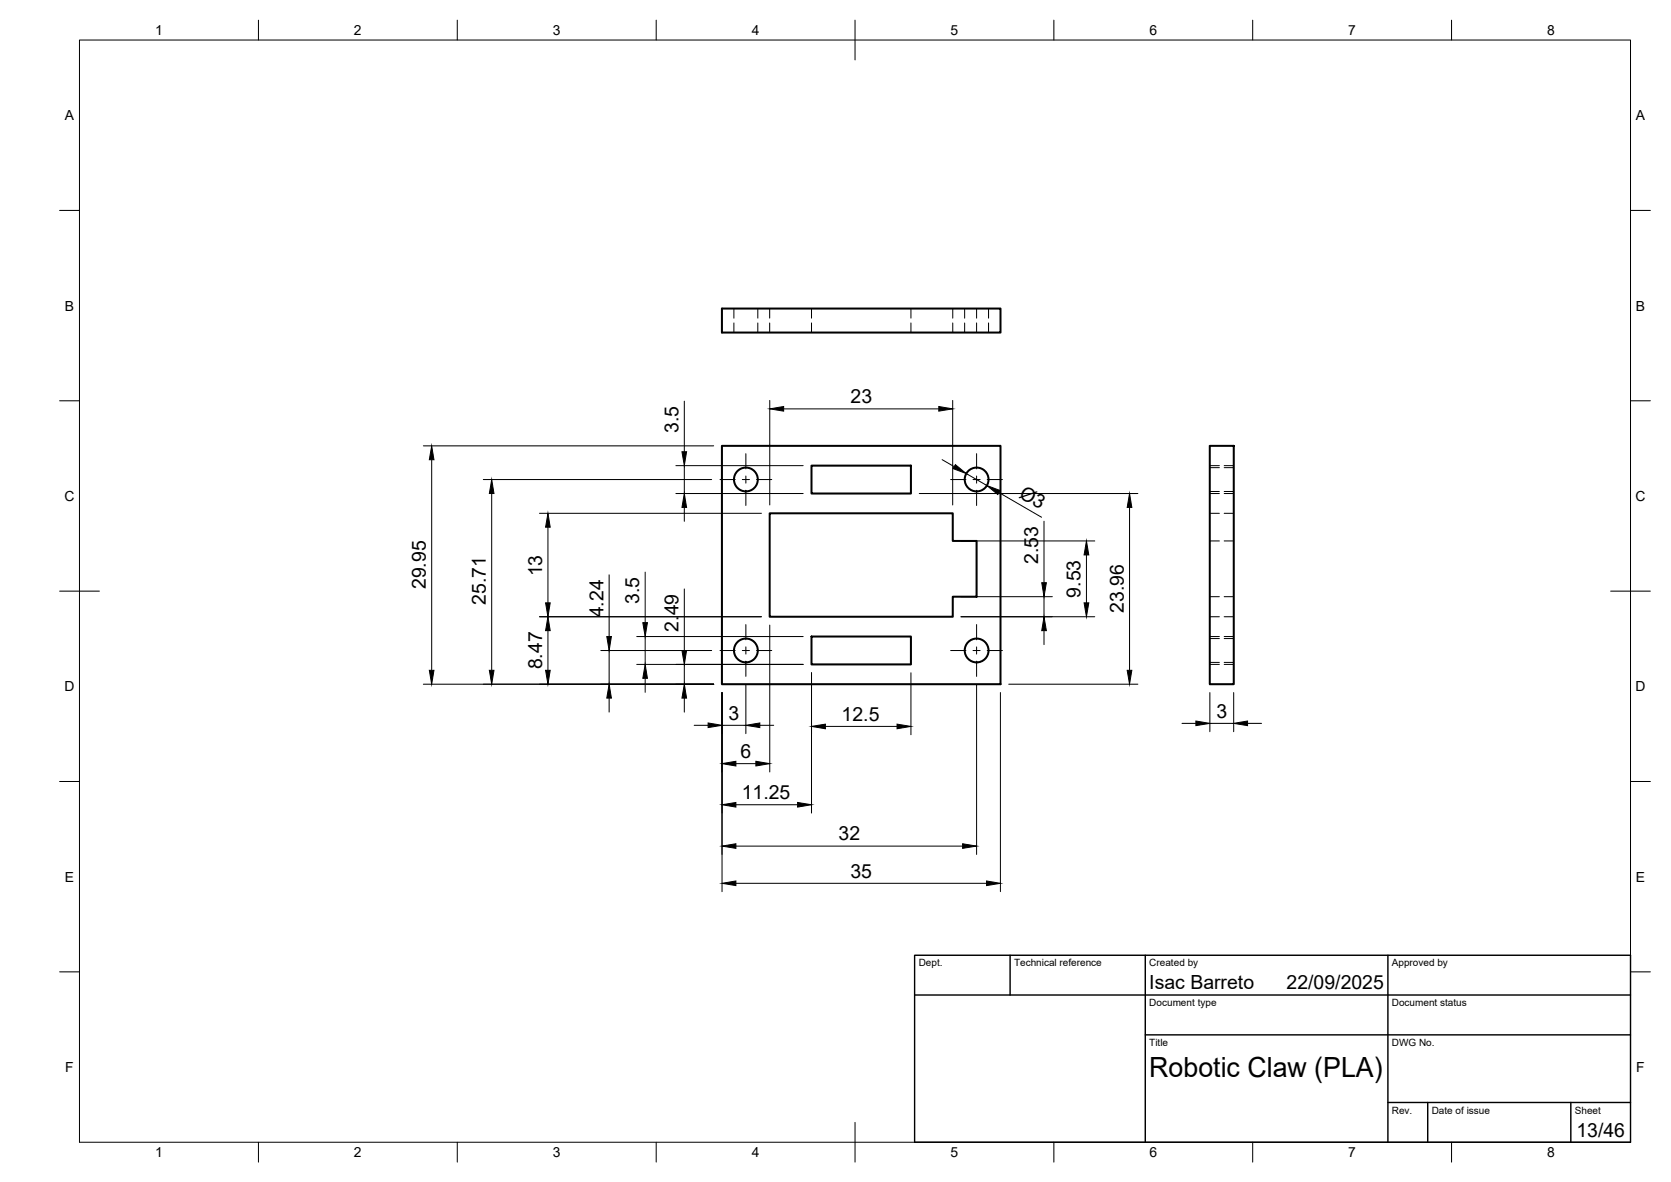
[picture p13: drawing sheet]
<svg xmlns="http://www.w3.org/2000/svg" width="420mm" height="297mm" viewBox="0 0 420 297" stroke-linecap="round" stroke-linejoin="round" font-family="sans-serif">
<defs><g id="words">
<text font-size="7" x="289" y="270.6">Robotic Claw (PLA)</text>
<g font-size="4.9">
<text x="213.9" y="101.3">23</text>
<text x="170.6" y="108.8" transform="rotate(-90 170.6 108.8)">3.5</text>
<text x="256" y="124.8" transform="rotate(30 256 124.8)">Ø3</text>
<text x="261" y="141.7" transform="rotate(-90 261 141.7)">2.53</text>
<text x="107.1" y="148.1" transform="rotate(-90 107.1 148.1)">29.95</text>
<text x="136.3" y="144.9" transform="rotate(-90 136.3 144.9)">13</text>
<text x="122.2" y="152" transform="rotate(-90 122.2 152)">25.71</text>
<text x="151.8" y="155.1" transform="rotate(-90 151.8 155.1)">4.24</text>
<text x="160.7" y="151.8" transform="rotate(-90 160.7 151.8)">3.5</text>
<text x="271.7" y="150.2" transform="rotate(-90 271.7 150.2)">9.53</text>
<text x="282.6" y="154.1" transform="rotate(-90 282.6 154.1)">23.96</text>
<text x="170.6" y="158.7" transform="rotate(-90 170.6 158.7)">2.49</text>
<text x="136.3" y="168.2" transform="rotate(-90 136.3 168.2)">8.47</text>
<text x="183.2" y="180.8">3</text>
<text x="211.6" y="181.1">12.5</text>
<text x="305.9" y="180.3">3</text>
<text x="186.2" y="190.4">6</text>
<text x="186.5" y="200.8">11.25</text>
<text x="210.9" y="211.2">32</text>
<text x="213.8" y="220.5">35</text>
<text x="289" y="248.5">Isac Barreto</text>
<text x="323.5" y="248.5">22/09/2025</text>
<text x="396.4" y="285.7">13/46</text>
</g>
<g font-size="3.5">
<text x="39" y="8.8">1</text>
<text x="89" y="8.8">2</text>
<text x="139" y="8.8">3</text>
<text x="189" y="8.8">4</text>
<text x="239" y="8.8">5</text>
<text x="289" y="8.8">6</text>
<text x="339" y="8.8">7</text>
<text x="389" y="8.8">8</text>
<text x="16.3" y="30.2">A</text>
<text x="411.3" y="30.2">A</text>
<text x="16.3" y="78">B</text>
<text x="411.3" y="78">B</text>
<text x="16.2" y="125.9">C</text>
<text x="411.2" y="125.9">C</text>
<text x="16.2" y="173.7">D</text>
<text x="411.2" y="173.7">D</text>
<text x="16.3" y="221.6">E</text>
<text x="411.3" y="221.6">E</text>
<text x="16.4" y="269.4">F</text>
<text x="411.4" y="269.4">F</text>
<text x="39" y="290.8">1</text>
<text x="89" y="290.8">2</text>
<text x="139" y="290.8">3</text>
<text x="189" y="290.8">4</text>
<text x="239" y="290.8">5</text>
<text x="289" y="290.8">6</text>
<text x="339" y="290.8">7</text>
<text x="389" y="290.8">8</text>
</g>
<g font-size="2.5">
<text x="231" y="242.9">Dept.</text>
<text x="255" y="242.9">Technical reference</text>
<text x="289" y="242.9">Created by</text>
<text x="350" y="242.9">Approved by</text>
<text x="289" y="252.8">Document type</text>
<text x="350" y="252.8">Document status</text>
<text x="289" y="262.9">Title</text>
<text x="350" y="262.9">DWG No.</text>
<text x="350" y="279.9">Rev.</text>
<text x="360" y="279.9">Date of issue</text>
<text x="396" y="279.9">Sheet</text>
</g>
</g></defs>
<!-- layer: Visible -->
<g fill="none" stroke="#000" stroke-width=".51">
<path d="M181.5 77.5h70.1v6.1h-70.1zM181.5 112h70.1v59.9h-70.1zM204 117h25v7h-25zM304.2 112h6v59.9h-6zM193.5 129h46.1v6.9h6v14.1h-6v5h-46.1zM204 160h25v7h-25z"/>
<circle cx="187.5" cy="120.5" r="3"/>
<circle cx="245.6" cy="120.5" r="3"/>
<circle cx="187.5" cy="163.5" r="3"/>
<circle cx="245.6" cy="163.5" r="3"/>
</g>
<!-- layer: Hidden -->
<g fill="none" stroke="#000" stroke-width=".25">
<path d="M184.5 77.5v2.5M190.5 77.5v2.5M193.5 77.5v2.5M204 77.5v2.5M229 77.5v2.5M239.6 77.5v2.5M242.5 77.5v2.5M245.6 77.5v2.5M248.6 77.5v2.5M184.5 81.2v2.4M190.5 81.2v2.4M193.5 81.2v2.4"/>
<path d="M204 81.2v2.4M229 81.2v2.4M239.6 81.2v2.4M242.5 81.2v2.4M245.6 81.2v2.4M248.6 81.2v2.4M304.2 117h2.4M304.2 117.5h2.4M307.8 117h2.4M307.8 117.5h2.4M304.2 135.9h2.4M304.2 129h2.4"/>
<path d="M304.2 124h2.4M304.2 123.5h2.4M307.8 135.9h2.4M307.8 129h2.4M307.8 124h2.4M307.8 123.5h2.4M304.2 155h2.4M304.2 150h2.4M304.2 160h2.4M307.8 155h2.4M307.8 150h2.4M307.8 160h2.4"/>
<path d="M304.2 167h2.4M304.2 160.5h2.4M304.2 166.5h2.4M307.8 167h2.4M307.8 160.5h2.4M307.8 166.5h2.4"/>
</g>
<!-- layer: BORDER -->
<g fill="none" stroke="#000" stroke-width=".25">
<path d="M20 10.1h390v276.9h-390zM65 5.1v5M115 5.1v5M165 5.1v5M215 5.1v10M265 5.1v5M315 5.1v5M365 5.1v5M15 52.9h5M410 52.9h5M15 100.7h5M410 100.7h5"/>
<path d="M15 148.6h10M405 148.6h10M15 196.4h5M410 196.4h5M15 244.2h5M410 244.2h5M65 287v5M115 287v5M165 287v5M215 282.1v9.9M265 287v5M315 287v5"/>
<path d="M365 287v5"/>
</g>
<!-- layer: TITLEBLOCK -->
<path d="M230 240.1h180v46.9h-180zM230 250h180M254 240.1v9.9M288 240.1v46.9M349 240.1v46.9M288 260.1h122M349 277.1h61M359 277.1v9.9M395 277.1v9.9" fill="none" stroke="#000" stroke-width=".36"/>
<!-- layer: Smart Centers -->
<g fill="none" stroke="#000" stroke-width=".25">
<path d="M187.5 114v3.8M187.5 119.6v1.8M245.6 114v3.8M245.6 119.6v1.8M181 120.5h3.9M186.6 120.5h1.8M187.5 123.2v3.8M190.2 120.5h3.9M239 120.5h3.9M244.6 120.5h1.8M245.6 123.2v3.8M248.2 120.5h3.9"/>
<path d="M187.5 157v3.8M245.6 157v3.8M181 163.5h3.9M186.6 163.5h1.8M187.5 162.6v1.8M187.5 166.1v3.9M190.2 163.5h3.9M239 163.5h3.9M244.6 163.5h1.8M245.6 162.6v1.8M245.6 166.1v3.9M248.2 163.5h3.9"/>
</g>
<!-- layer: FD_Dimensions -->
<g fill="none" stroke="#000" stroke-width=".25">
<path d="M106.4 112h73.1M108.5 115.5v53M169.9 117h32.1M172.1 100.8v12.7M172.1 117v7M193.5 100.6v26.3M197 102.8h39.1M236.9 115.5l3 1.8M239.5 100.6v26.3M243 119l5.1 3M121.5 120.5h57.4M123.6 124v44.5"/>
<path d="M135.7 129h55.8M137.8 132.5v19M169.9 124h32.1M172.1 127.5v3.5M231.1 124h55M241.6 135.9h33.7M251.2 123.8l10.7 6.2M262.5 131v15.4M273.2 139.5v12M284 127.5v41M135.7 155h55.8M137.8 158.5v10"/>
<path d="M153.2 144.4v15.6M160.1 160h41.9M162.2 143.8v12.7M162.2 160v7M172.1 148v15.5M193.5 157.1v36.9M241.6 155h33.7M241.6 150h23M262.5 150v5M262.5 158.5v3.5M106.4 171.9h73.1M151.1 163.5h27.8"/>
<path d="M153.2 163.5v8.4M153.2 175.4v3.6M160.1 167h41.9M162.2 170.5v3.5M172.1 167v4.9M172.1 175.4v3.6M181.5 174v50.1M187.5 172.1v12.3M204 169.1v35.2M229 169.1v15.5M245.6 172.1v42.6M251.5 174v50.1"/>
<path d="M253.6 171.9h32.5M304.2 174v9.9M310.2 174v9.9M174.5 182.3h3.6M181.5 182.3h6M185 191.9h5.1M191.1 182.3h3.4M207.5 182.5h18.1M297.2 181.8h3.5M304.2 181.8h6M313.7 181.8h3.5M185 212.6h57"/>
<path d="M185 202.2h15.6M185 222h63.1"/>
</g>
<g fill="#000" stroke="#000" stroke-width=".25">
<path d="M108.5 112l.6 3.5h-1.2zM171.5 113.5h1.1l-.5 3.5zM193.5 102.8l3.5-.6v1.1zM236.1 102.2l3.4 .6-3.4 .5zM240.2 116.8l2.8 2.2-3.4-1.2zM123.6 120.5l.6 3.5h-1.2zM137.8 129l.5 3.5h-1.1zM172.1 124l.5 3.5h-1.1zM248.1 122l3.4 1.3-.6 1zM273.2 135.9l.6 3.6h-1.2zM284 124l.6 3.5h-1.2zM137.8 155l.5 3.5h-1.1z"/>
<path d="M137.2 151.5h1.1l-.5 3.5zM152.6 160h1.1l-.5 3.5zM161.6 156.5h1.2l-.6 3.5zM262.5 155l.6 3.5h-1.2zM261.9 146.4h1.2l-.6 3.6zM272.6 151.5h1.2l-.6 3.5zM107.9 168.5h1.2l-.6 3.4zM123 168.5h1.2l-.6 3.4zM137.2 168.5h1.1l-.5 3.4zM153.2 171.9l.5 3.5h-1.1zM162.2 167l.6 3.5h-1.2zM172.1 171.9l.5 3.5h-1.1z"/>
<path d="M171.5 163.5h1.1l-.5 3.5zM283.4 168.5h1.2l-.6 3.4zM178.1 181.7l3.4 .6-3.4 .5zM181.5 191.9l3.5-.6v1.2zM190.1 191.3l3.4 .6-3.4 .6zM187.5 182.3l3.6-.6v1.1zM204 182.5l3.5-.5v1.1zM225.6 182l3.4 .5-3.4 .6zM300.7 181.2l3.5 .6-3.5 .6zM310.2 181.8l3.5-.6v1.2zM181.5 212.6l3.5-.6v1.2zM181.5 202.2l3.5-.5v1.1z"/>
<path d="M200.6 201.7l3.4 .5-3.4 .6zM242 212l3.6 .6-3.6 .6zM181.5 222l3.5-.6v1.2zM248.1 221.4l3.4 .6-3.4 .6z"/>
</g>
<use href="#words"/>
</svg>
